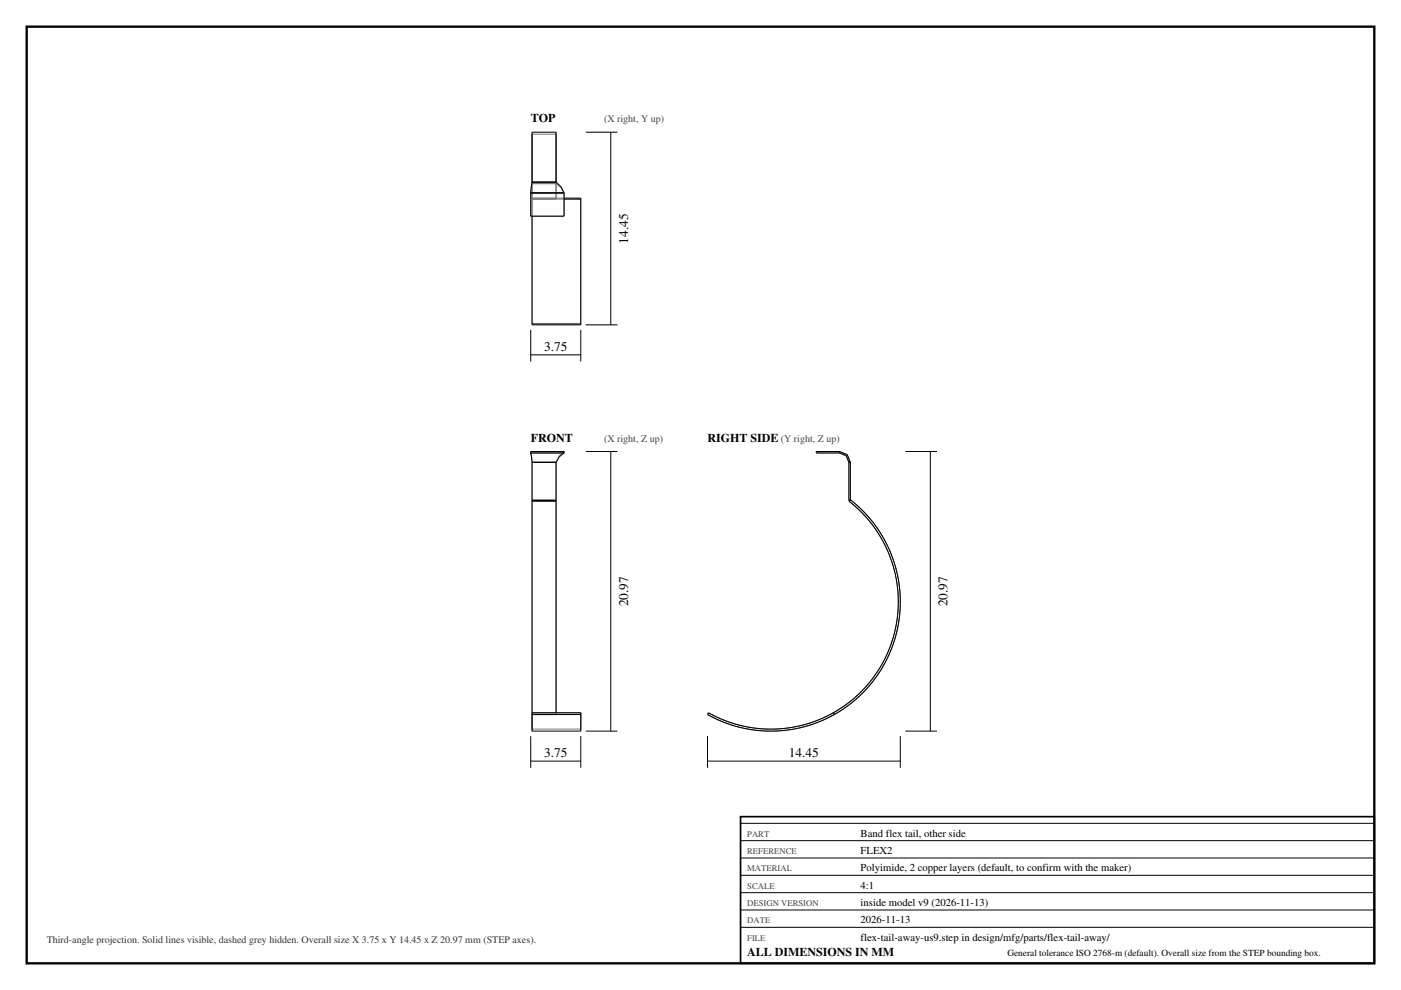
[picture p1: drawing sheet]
<svg xmlns="http://www.w3.org/2000/svg" width="420mm" height="297mm" viewBox="0 0 420 297" stroke-linecap="round" stroke-linejoin="round" font-family="sans-serif">
<defs><g id="words">
<g font-size="4">
<text x="188.3" y="73.1" transform="rotate(-90 188.3 73.1)">14.45</text>
<text x="163.1" y="105.3">3.75</text>
<text x="188.3" y="181.9" transform="rotate(-90 188.3 181.9)">20.97</text>
<text x="284.1" y="181.9" transform="rotate(-90 284.1 181.9)">20.97</text>
<text x="163.1" y="227.1">3.75</text>
<text x="236.5" y="227.1">14.45</text>
</g>
<g font-size="3.6">
<text x="159.1" y="36.7">TOP</text>
<text x="159.1" y="132.5">FRONT</text>
<text x="212.1" y="132.5">RIGHT SIDE</text>
<text x="224" y="286.8">ALL DIMENSIONS IN MM</text>
</g>
<g font-size="3.2">
<text x="258" y="251">Band flex tail, other side</text>
<text x="258" y="256.2">FLEX2</text>
<text x="258" y="261.4">Polyimide, 2 copper layers (default, to confirm with the maker)</text>
<text x="258" y="266.6">4:1</text>
<text x="258" y="271.8">inside model v9 (2026-11-13)</text>
<text x="258" y="277">2026-11-13</text>
<text x="258" y="282.2">flex-tail-away-us9.step in design/mfg/parts/flex-tail-away/</text>
</g>
<g font-size="3" fill="#444">
<text x="181.1" y="36.7">(X right, Y up)</text>
<text x="181.1" y="132.5">(X right, Z up)</text>
<text x="234.1" y="132.5">(Y right, Z up)</text>
</g>
<text font-size="3" fill="#333" x="14" y="283">Third-angle projection. Solid lines visible, dashed grey hidden. Overall size X 3.75 x Y 14.45 x Z 20.97 mm (STEP axes).</text>
<text font-size="2.8" x="302" y="286.8">General tolerance ISO 2768-m (default). Overall size from the STEP bounding box.</text>
<g font-size="2.6" fill="#444">
<text x="224" y="251">PART</text>
<text x="224" y="256.2">REFERENCE</text>
<text x="224" y="261.4">MATERIAL</text>
<text x="224" y="266.6">SCALE</text>
<text x="224" y="271.8">DESIGN VERSION</text>
<text x="224" y="277">DATE</text>
<text x="224" y="282.2">FILE</text>
</g>
</g></defs>
<path d="M8 8h404v281h-404z" fill="none" stroke="#000" stroke-width=".7" stroke-linecap="butt"/>
<g fill="none" stroke="#777" stroke-width=".3">
<path d="M159.5 39.7v19.7M166.7 39.7v19.7M159.1 57.9h10M159.1 57.9v7h10v-7M159.5 54.6v.5M159.5 55.1h7.2M159.5 54.6h7.2M159.5 55.1l-.4 2.8M159.5 55h7.2M159.5 59.7h7.2M159.5 40.3v14.7M159.5 40.3v19.4"/>
<path d="M159.5 59.4h7.2M159.5 54.6v.1M159.5 59.4v.3M159.5 54.7v.3M159.5 59.7h9.6M159.5 59.7v5.2M159.5 59.4v38.1M159.5 59.4h9.6M159.5 40.3h7.2M166.7 54.6v.5M166.7 55.1l1.4 1.1 1 1.7M166.7 40.3v14.7"/>
<path d="M166.7 40.3v19.4M166.7 59.4v.3M166.7 54.6v.1M166.7 54.7v.3M174.1 59.4v38.1M159.1 135.5v.4h10v-.4M159.1 135.5l.4 3.2M159.1 135.5h10M159.5 138.7v11.4M159.5 138.7h7.2M166.7 138.7v11.4M169.1 135.5l-1.5 1.3-.9 1.9"/>
<path d="M251.7 135.9l2 .8 .8 2M251.7 135.5l2.3 .9 .9 2.3M251.7 135.5v.4M251.7 135.5h-7v.4h7M254.5 138.7v11.4h.4v-11.4M254.5 138.7h.4M159.5 150.1h7.2M159.5 149.9v64.5M159.5 149.9h7.2M159.5 149.9v.2M166.7 149.9v64.5M166.7 149.9v.2"/>
<path d="M159.5 213.8h7.2v.6M159.5 214.4h7.2M159.5 213.8v.6M159.5 213.8h14.6M159.5 213.8v4.9h14.6v-4.9M159.5 214.4v4.9M159.5 214.4h14.6M174.1 214.4v4.9M174.1 213.8v.6M249.8 213.8a38.2 38.2 0 0 0 4.7-63.4l.4-.5a38.8 38.8 0 0 1-4.8 64.5M249.8 213.8l.3 .6M249.8 213.8a38.2 38.2 0 0 1-37.4 0l-.3 .6a38.8 38.8 0 0 0 38 0"/>
</g>
<g fill="none" stroke="#000" stroke-width=".3">
<path d="M175.6 39.7h9.5M183.1 39.7v57.8M159.1 57.9h10M159.1 57.9v7h10v-7M159.5 54.6h7.2M159.5 54.6l-.4 3.3M159.5 54.6v-14.9h7.2v14.9M166.7 54.6l1.5 1.4 .9 1.9M169.1 59.7h5M169.1 59.4h5v.3M174.1 59.7v37.5M159.5 64.9v32.3"/>
<path d="M159.1 99v9.5M159.5 97.2h14.6M159.5 97.2v.3h14.6v-.3M174.1 99v9.5M175.6 97.5h9.5M159.1 106.5h15M159.1 135.9l.4 2.8M159.1 135.9v-.4h10v.4M159.1 135.9h10M159.5 138.7v11.4M159.5 138.7h7.2M166.7 138.7v11.4"/>
<path d="M169.1 135.9l-1.4 1.1-1 1.7M175.6 135.5h9.5M183.1 135.5v83.8M251.7 135.9l2 .8 .8 2M251.7 135.5l2.3 .9 .9 2.3M251.7 135.5v.4M251.7 135.5h-7v.4h7M254.5 138.7v11.4h.4v-11.4M254.5 138.7h.4M271.4 135.5h9.5M278.9 135.5v83.8M159.5 150.1h7.2"/>
<path d="M159.5 150.4h7.2M159.5 150.4v63.4M159.5 150.1v.3M166.7 150.4v63.4M166.7 150.1v.3M159.5 213.8h14.6v.6M159.5 214.4v4.9h14.6v-4.9M159.5 214.4h14.6M159.5 213.8v.6M175.6 219.3h9.5M249.8 213.8a38.2 38.2 0 0 0 4.7-63.4l.4-.5a38.8 38.8 0 0 1-4.8 64.5M249.8 213.8a38.2 38.2 0 0 1-37.4 0l-.3 .6a38.8 38.8 0 0 0 38 0"/>
<path d="M249.8 213.8l.3 .6M271.4 219.3h9.5M159.1 220.8v9.5M159.1 228.3h15M174.1 220.8v9.5M212.1 228.3h57.8M212.1 220.8v9.5M269.9 220.8v9.5M222 247h190M222 252.2h190M222 257.4h190M222 262.6h190"/>
<path d="M222 267.8h190M222 273h190M222 278.2h190"/>
</g>
<path d="M222 245h190v44h-190z" fill="none" stroke="#000" stroke-width=".5"/>
<use href="#words"/>
</svg>
